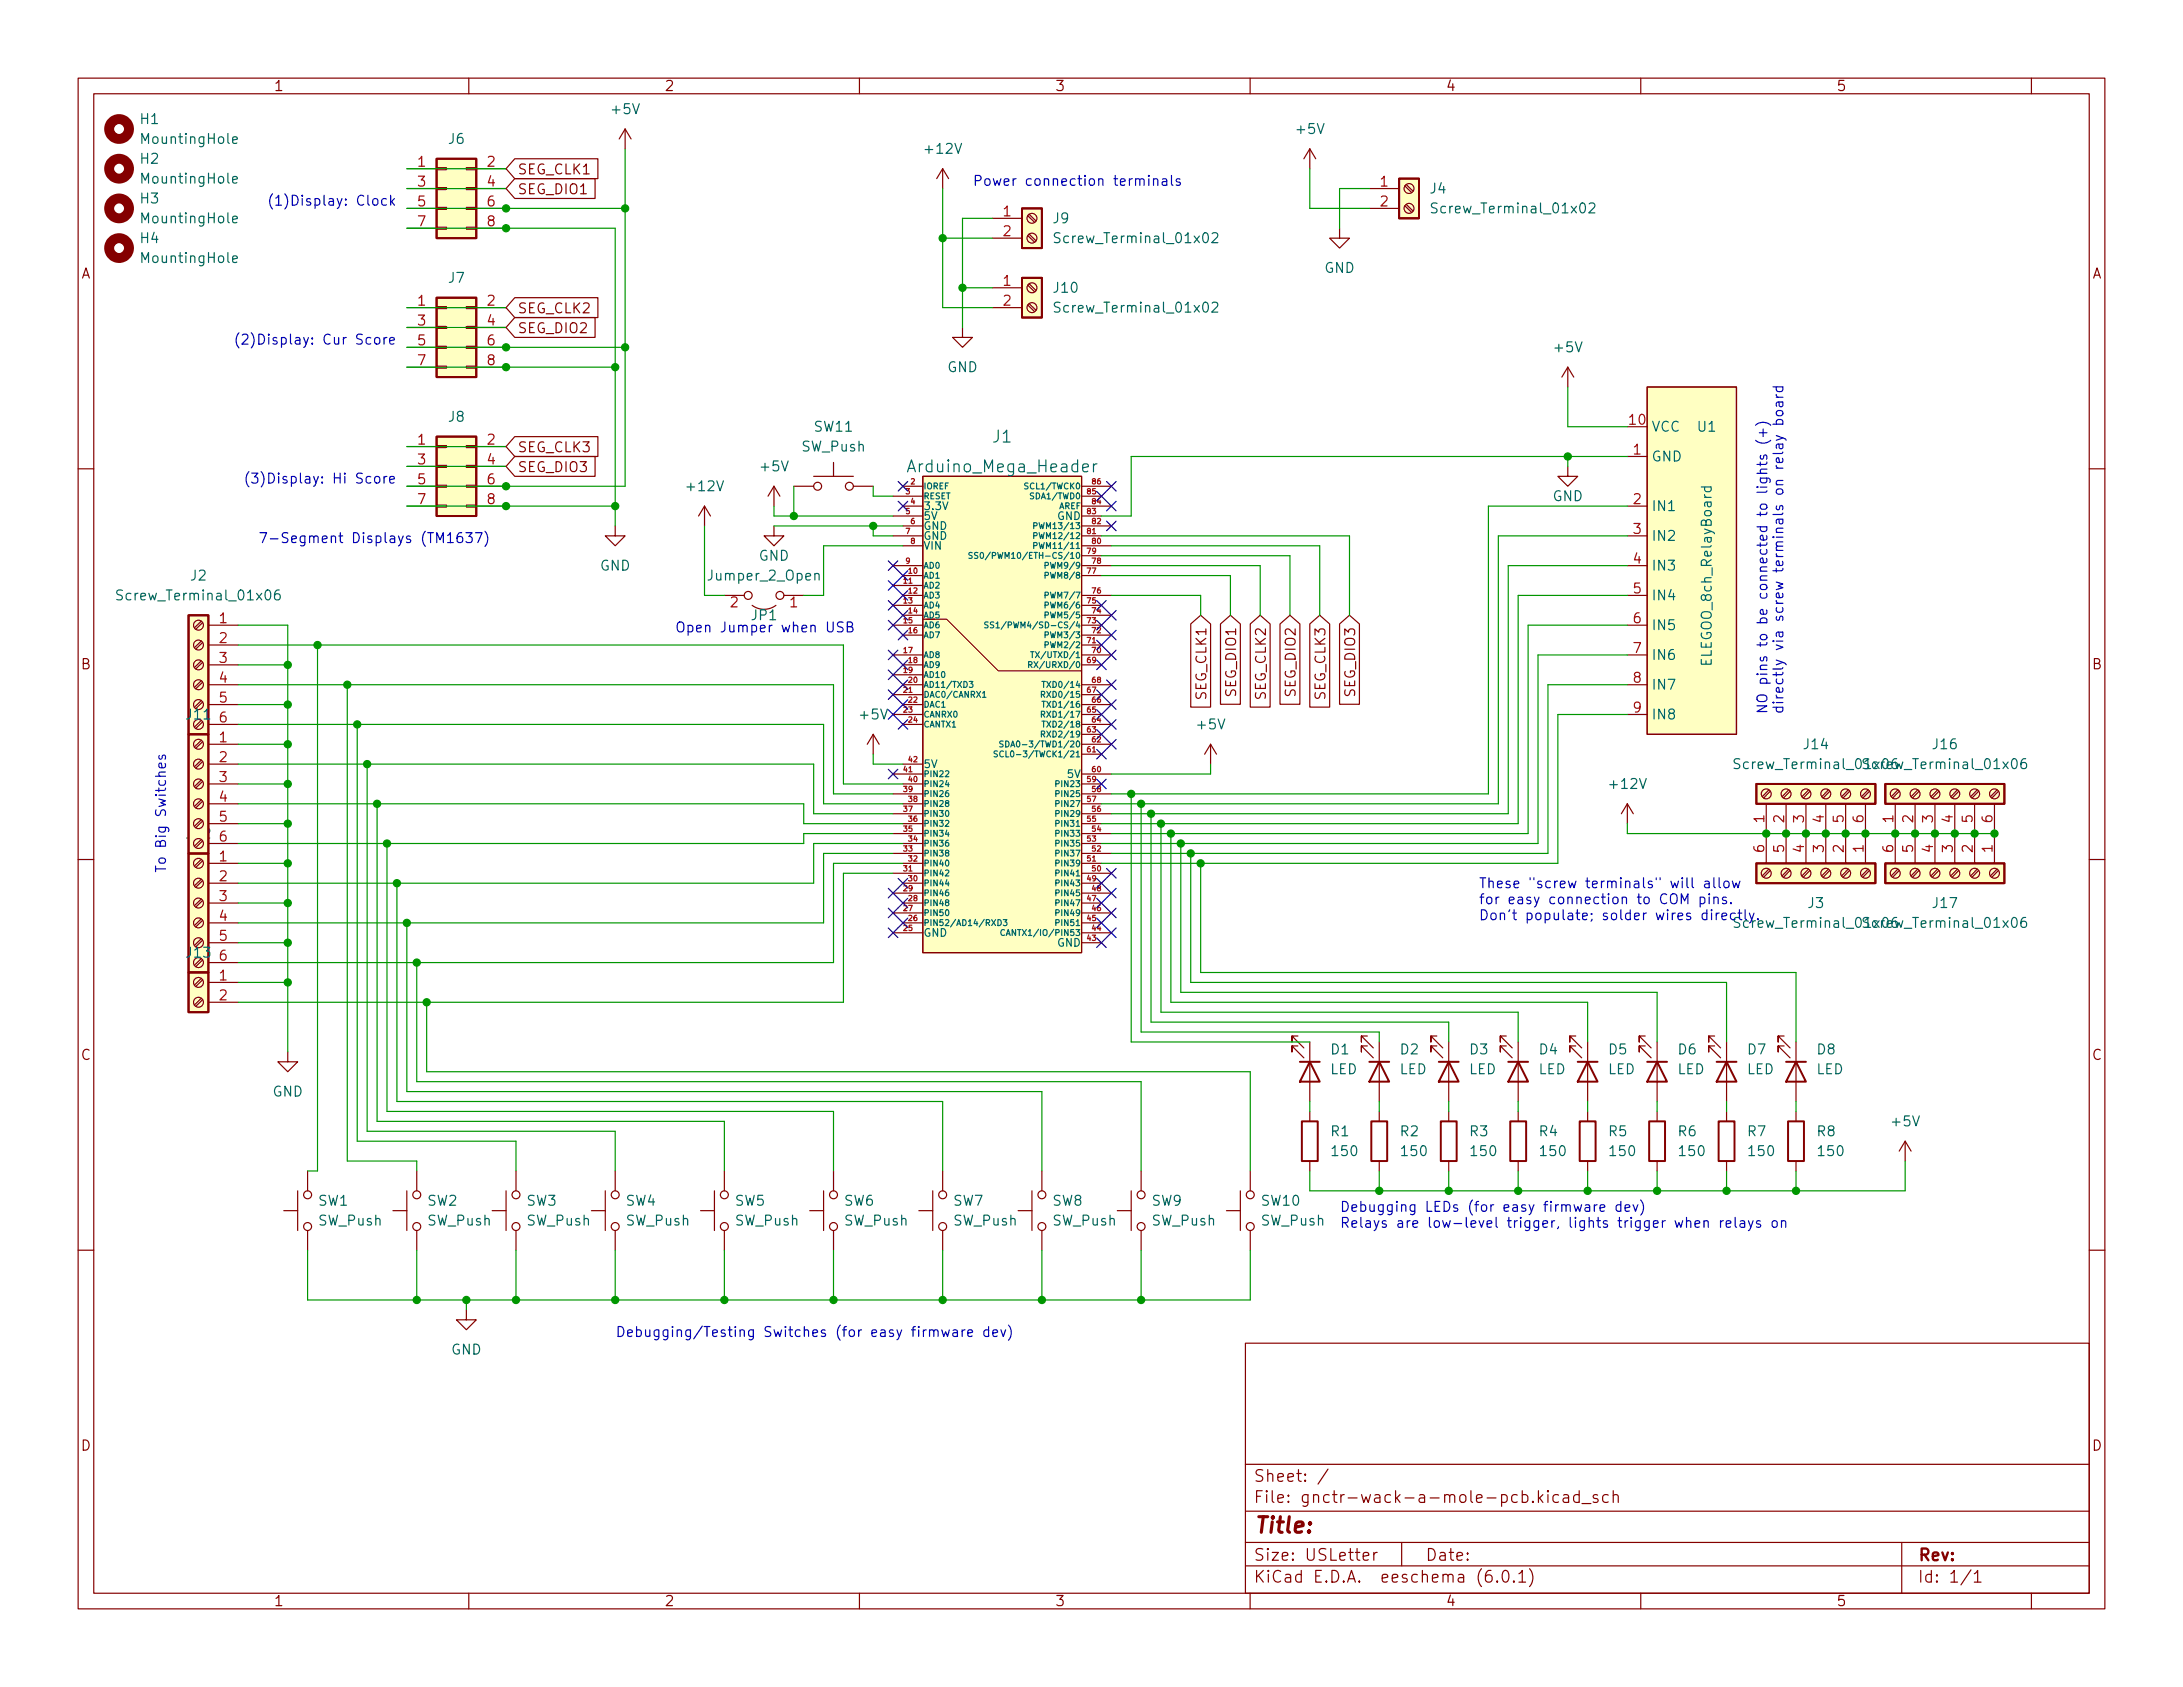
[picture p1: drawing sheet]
<svg xmlns="http://www.w3.org/2000/svg" width="279mm" height="216mm" viewBox="0 0 279 216" stroke-linecap="round" stroke-linejoin="round" font-family="sans-serif">
<defs><g id="words">
<text font-size="2.8" fill="#840000" x="160.4" y="196.2">Title:</text>
<g font-size="2.1" fill="#006464">
<text x="127.1" y="56.6">J1</text>
<text x="116.7" y="60.5">Arduino_Mega_Header</text>
</g>
<g font-size="2.1" fill="#840000">
<text x="160.4" y="189.7">Sheet: /</text>
<text x="160.4" y="192.4">File: gnctr-wack-a-mole-pcb.kicad_sch</text>
<text x="160.4" y="202.5">KiCad E.D.A. eeschema (6.0.1)</text>
<text x="160.4" y="199.7">Size: USLetter</text>
<text x="182.4" y="199.7">Date:</text>
<text x="245.4" y="199.7">Rev:</text>
<text x="245.4" y="202.5">Id: 1/1</text>
</g>
<g font-size="1.8" fill="#840000">
<text x="35" y="11.6">1</text>
<text x="85" y="11.6">2</text>
<text x="135" y="11.6">3</text>
<text x="185" y="11.6">4</text>
<text x="235" y="11.6">5</text>
<text x="66.2" y="22.3">SEG_CLK1</text>
<text x="66.2" y="24.9">SEG_DIO1</text>
<text x="10.3" y="35.6">A</text>
<text x="267.7" y="35.6">A</text>
<text x="66.2" y="40.1">SEG_CLK2</text>
<text x="66.2" y="42.6">SEG_DIO2</text>
<text x="66.2" y="57.9">SEG_CLK3</text>
<text x="66.2" y="60.4">SEG_DIO3</text>
<text x="10.3" y="85.7">B</text>
<text x="154.4" y="89.5" transform="rotate(-90 154.4 89.5)">SEG_CLK1</text>
<text x="158.2" y="89" transform="rotate(-90 158.2 89)">SEG_DIO1</text>
<text x="162" y="89.5" transform="rotate(-90 162 89.5)">SEG_CLK2</text>
<text x="165.8" y="89" transform="rotate(-90 165.8 89)">SEG_DIO2</text>
<text x="169.6" y="89.5" transform="rotate(-90 169.6 89.5)">SEG_CLK3</text>
<text x="173.4" y="89" transform="rotate(-90 173.4 89)">SEG_DIO3</text>
<text x="267.7" y="85.7">B</text>
<text x="10.3" y="135.6">C</text>
<text x="267.7" y="135.6">C</text>
<text x="10.3" y="185.7">D</text>
<text x="267.7" y="185.7">D</text>
<text x="35" y="205.6">1</text>
<text x="85" y="205.6">2</text>
<text x="135" y="205.6">3</text>
<text x="185" y="205.6">4</text>
<text x="235" y="205.6">5</text>
</g>
<g font-size="1.8" fill="#006464">
<text x="18" y="15.9">H1</text>
<text x="78.4" y="14.6">+5V</text>
<text x="166" y="17.1">+5V</text>
<text x="18" y="21">H2</text>
<text x="18.3" y="23.5">MountingHole</text>
<text x="18.3" y="18.4">MountingHole</text>
<text x="57.4" y="18.4">J6</text>
<text x="118.6" y="19.7">+12V</text>
<text x="18" y="26">H3</text>
<text x="18.3" y="28.6">MountingHole</text>
<text x="134.8" y="28.6">J9</text>
<text x="183.1" y="24.8">J4</text>
<text x="183.9" y="27.3">Screw_Terminal_01x02</text>
<text x="18" y="31.1">H4</text>
<text x="18.3" y="33.7">MountingHole</text>
<text x="135.7" y="31.1">Screw_Terminal_01x02</text>
<text x="169.5" y="34.9">GND</text>
<text x="57.4" y="36.2">J7</text>
<text x="134.9" y="37.5">J10</text>
<text x="135.7" y="40">Screw_Terminal_01x02</text>
<text x="121.2" y="47.6">GND</text>
<text x="199.1" y="45.1">+5V</text>
<text x="57.4" y="54">J8</text>
<text x="102.6" y="57.8">SW_Push</text>
<text x="104.3" y="55.2">SW11</text>
<text x="211.3" y="59.1">GND</text>
<text x="211.3" y="55.2">VCC</text>
<text x="217.3" y="55.2">U1</text>
<text x="88.1" y="62.9">+12V</text>
<text x="97.5" y="60.3">+5V</text>
<text x="198.7" y="64.1">GND</text>
<text x="211.3" y="65.4">IN1</text>
<text x="97.1" y="71.8">GND</text>
<text x="211.3" y="69.2">IN2</text>
<text x="15.7" y="76.8">Screw_Terminal_01x06</text>
<text x="24.4" y="74.3">J2</text>
<text x="76.8" y="73">GND</text>
<text x="90.9" y="74.3">Jumper_2_Open</text>
<text x="211.3" y="73">IN3</text>
<text x="211.3" y="76.8">IN4</text>
<text x="96.2" y="79.4">JP1</text>
<text x="211.3" y="80.6">IN5</text>
<text x="211.3" y="84.5">IN6</text>
<text x="211.3" y="88.3">IN7</text>
<text x="219.1" y="84.9" transform="rotate(-90 219.1 84.9)">ELEGOO_8ch_RelayBoard</text>
<text x="23.9" y="92.1">J11</text>
<text x="110.2" y="92.1">+5V</text>
<text x="153.3" y="93.3">+5V</text>
<text x="211.3" y="92.1">IN8</text>
<text x="230.9" y="95.9">J14</text>
<text x="247.4" y="95.9">J16</text>
<text x="206.2" y="101">+12V</text>
<text x="222.7" y="98.4">Screw_Terminal_01x06</text>
<text x="239.2" y="98.4">Screw_Terminal_01x06</text>
<text x="23.9" y="107.3">J12</text>
<text x="231.4" y="116.2">J3</text>
<text x="239.2" y="118.7">Screw_Terminal_01x06</text>
<text x="247.4" y="116.2">J17</text>
<text x="23.9" y="122.6">J13</text>
<text x="170.2" y="137.5">LED</text>
<text x="170.4" y="134.9">D1</text>
<text x="179.1" y="137.5">LED</text>
<text x="179.3" y="134.9">D2</text>
<text x="188" y="137.5">LED</text>
<text x="188.1" y="134.9">D3</text>
<text x="196.9" y="137.5">LED</text>
<text x="197" y="134.9">D4</text>
<text x="205.8" y="137.5">LED</text>
<text x="205.9" y="134.9">D5</text>
<text x="214.7" y="137.5">LED</text>
<text x="214.8" y="134.9">D6</text>
<text x="223.6" y="137.5">LED</text>
<text x="223.7" y="134.9">D7</text>
<text x="232.4" y="137.5">LED</text>
<text x="232.6" y="134.9">D8</text>
<text x="34.9" y="140.3">GND</text>
<text x="170.4" y="145.4">R1</text>
<text x="170.6" y="148">150</text>
<text x="179.3" y="145.4">R2</text>
<text x="179.5" y="148">150</text>
<text x="188.1" y="145.4">R3</text>
<text x="188.4" y="148">150</text>
<text x="197" y="145.4">R4</text>
<text x="197.3" y="148">150</text>
<text x="205.9" y="145.4">R5</text>
<text x="206.2" y="148">150</text>
<text x="214.8" y="145.4">R6</text>
<text x="215" y="148">150</text>
<text x="223.7" y="145.4">R7</text>
<text x="223.9" y="148">150</text>
<text x="232.6" y="145.4">R8</text>
<text x="232.8" y="148">150</text>
<text x="242.2" y="144.1">+5V</text>
<text x="40.7" y="154.3">SW1</text>
<text x="54.7" y="154.3">SW2</text>
<text x="67.4" y="154.3">SW3</text>
<text x="80.1" y="154.3">SW4</text>
<text x="94.1" y="154.3">SW5</text>
<text x="108" y="154.3">SW6</text>
<text x="122" y="154.3">SW7</text>
<text x="134.7" y="154.3">SW8</text>
<text x="147.4" y="154.3">SW9</text>
<text x="161.5" y="154.3">SW10</text>
<text x="40.8" y="156.8">SW_Push</text>
<text x="54.7" y="156.8">SW_Push</text>
<text x="67.4" y="156.8">SW_Push</text>
<text x="80.1" y="156.8">SW_Push</text>
<text x="94.1" y="156.8">SW_Push</text>
<text x="108.1" y="156.8">SW_Push</text>
<text x="122" y="156.8">SW_Push</text>
<text x="134.7" y="156.8">SW_Push</text>
<text x="147.4" y="156.8">SW_Push</text>
<text x="161.4" y="156.8">SW_Push</text>
<text x="57.7" y="173.4">GND</text>
</g>
<g font-size="1.8" fill="#a90000">
<text x="53.5" y="21.3">1</text>
<text x="53.5" y="23.9">3</text>
<text x="62.4" y="21.3">2</text>
<text x="62.4" y="23.9">4</text>
<text x="176.7" y="23.9">1</text>
<text x="53.5" y="26.4">5</text>
<text x="53.5" y="29">7</text>
<text x="62.4" y="26.4">6</text>
<text x="62.4" y="29">8</text>
<text x="128.4" y="27.7">1</text>
<text x="176.7" y="26.4">2</text>
<text x="128.4" y="30.2">2</text>
<text x="53.5" y="39.1">1</text>
<text x="53.5" y="41.7">3</text>
<text x="62.4" y="39.1">2</text>
<text x="62.4" y="41.7">4</text>
<text x="128.4" y="36.6">1</text>
<text x="128.4" y="39.1">2</text>
<text x="53.5" y="44.2">5</text>
<text x="53.5" y="46.7">7</text>
<text x="62.4" y="44.2">6</text>
<text x="62.4" y="46.7">8</text>
<text x="53.5" y="56.9">1</text>
<text x="53.5" y="59.4">3</text>
<text x="62.4" y="56.9">2</text>
<text x="62.4" y="59.4">4</text>
<text x="208.6" y="54.4">10</text>
<text x="209.1" y="58.2">1</text>
<text x="53.5" y="62">5</text>
<text x="53.5" y="64.5">7</text>
<text x="62.4" y="62">6</text>
<text x="62.4" y="64.5">8</text>
<text x="209.1" y="64.5">2</text>
<text x="209.1" y="68.3">3</text>
<text x="93.5" y="77.7">2</text>
<text x="101.1" y="77.7">1</text>
<text x="209.1" y="72.1">4</text>
<text x="209.1" y="75.9">5</text>
<text x="28.1" y="79.8">1</text>
<text x="28.1" y="82.3">2</text>
<text x="209.1" y="79.8">6</text>
<text x="209.1" y="83.6">7</text>
<text x="28.1" y="84.8">3</text>
<text x="28.1" y="87.4">4</text>
<text x="28.1" y="89.9">5</text>
<text x="209.1" y="87.4">8</text>
<text x="28.1" y="92.5">6</text>
<text x="28.1" y="95">1</text>
<text x="209.1" y="91.2">9</text>
<text x="28.1" y="97.5">2</text>
<text x="28.1" y="100.1">3</text>
<text x="28.1" y="102.6">4</text>
<text x="28.1" y="105.2">5</text>
<text x="28.1" y="107.7">6</text>
<text x="225.8" y="105.3" transform="rotate(-90 225.8 105.3)">1</text>
<text x="228.3" y="105.3" transform="rotate(-90 228.3 105.3)">2</text>
<text x="230.9" y="105.3" transform="rotate(-90 230.9 105.3)">3</text>
<text x="233.4" y="105.3" transform="rotate(-90 233.4 105.3)">4</text>
<text x="236" y="105.3" transform="rotate(-90 236 105.3)">5</text>
<text x="238.5" y="105.3" transform="rotate(-90 238.5 105.3)">6</text>
<text x="242.3" y="105.3" transform="rotate(-90 242.3 105.3)">1</text>
<text x="244.9" y="105.3" transform="rotate(-90 244.9 105.3)">2</text>
<text x="247.4" y="105.3" transform="rotate(-90 247.4 105.3)">3</text>
<text x="249.9" y="105.3" transform="rotate(-90 249.9 105.3)">4</text>
<text x="252.5" y="105.3" transform="rotate(-90 252.5 105.3)">5</text>
<text x="255" y="105.3" transform="rotate(-90 255 105.3)">6</text>
<text x="28.1" y="110.2">1</text>
<text x="28.1" y="112.8">2</text>
<text x="225.8" y="109.1" transform="rotate(-90 225.8 109.1)">6</text>
<text x="228.3" y="109.1" transform="rotate(-90 228.3 109.1)">5</text>
<text x="230.9" y="109.1" transform="rotate(-90 230.9 109.1)">4</text>
<text x="233.4" y="109.1" transform="rotate(-90 233.4 109.1)">3</text>
<text x="236" y="109.1" transform="rotate(-90 236 109.1)">2</text>
<text x="238.5" y="109.1" transform="rotate(-90 238.5 109.1)">1</text>
<text x="242.3" y="109.1" transform="rotate(-90 242.3 109.1)">6</text>
<text x="244.9" y="109.1" transform="rotate(-90 244.9 109.1)">5</text>
<text x="247.4" y="109.1" transform="rotate(-90 247.4 109.1)">4</text>
<text x="249.9" y="109.1" transform="rotate(-90 249.9 109.1)">3</text>
<text x="252.5" y="109.1" transform="rotate(-90 252.5 109.1)">2</text>
<text x="255" y="109.1" transform="rotate(-90 255 109.1)">1</text>
<text x="28.1" y="115.3">3</text>
<text x="28.1" y="117.9">4</text>
<text x="28.1" y="120.4">5</text>
<text x="28.1" y="122.9">6</text>
<text x="28.1" y="125.5">1</text>
<text x="28.1" y="128">2</text>
</g>
<g font-size="1.8" fill="#0000c2">
<text x="124.5" y="23.8">Power connection terminals</text>
<text x="36.4" y="26.3">(1)Display: Clock</text>
<text x="32.8" y="44.1">(2)Display: Cur Score</text>
<text x="34.1" y="61.9">(3)Display: Hi Score</text>
<text x="33" y="69.5">7-Segment Displays (TM1637)</text>
<text x="86.4" y="80.9">Open Jumper when USB</text>
<text x="226.2" y="91.4" transform="rotate(-90 226.2 91.4)">NO pins to be connected to lights (+)</text>
<text x="228.3" y="91.4" transform="rotate(-90 228.3 91.4)">directly via screw terminals on relay board</text>
<text x="21.2" y="111.8" transform="rotate(-90 21.2 111.8)">To Big Switches</text>
<text x="189.2" y="113.7">These &quot;screw terminals&quot; will allow</text>
<text x="189.2" y="115.7">for easy connection to COM pins.</text>
<text x="189.2" y="117.8">Don't populate; solder wires directly.</text>
<text x="222.7" y="118.7">Screw_Terminal_01x06</text>
<text x="171.4" y="155.1">Debugging LEDs (for easy firmware dev)</text>
<text x="171.4" y="157.1">Relays are low-level trigger, lights trigger when relays on</text>
<text x="78.7" y="171.1">Debugging/Testing Switches (for easy firmware dev)</text>
</g>
<g font-size="1.4" fill="#006464">
<text x="118.1" y="65.3">3.3V</text>
<text x="118.1" y="66.5">5V</text>
<text x="118.1" y="67.8">GND</text>
<text x="118.1" y="69.1">GND</text>
<text x="118.1" y="70.3">VIN</text>
<text x="135.3" y="66.5">GND</text>
<text x="118.1" y="98.3">5V</text>
<text x="136.7" y="99.6">5V</text>
<text x="118.1" y="119.9">GND</text>
<text x="135.3" y="121.1">GND</text>
</g>
<g font-size="1.1" fill="#006464">
<text x="118.1" y="62.6">IOREF</text>
<text x="118.1" y="63.9">RESET</text>
<text x="131.6" y="62.6">SCL1/TWCK0</text>
<text x="132.3" y="63.9">SDA1/TWD0</text>
<text x="135.5" y="65.2">AREF</text>
<text x="126.6" y="71.5">SS0/PWM10/ETH-CS/10</text>
<text x="133.2" y="70.2">PWM11/11</text>
<text x="133.2" y="69">PWM12/12</text>
<text x="133.2" y="67.7">PWM13/13</text>
<text x="118.1" y="74">AD1</text>
<text x="118.1" y="75.3">AD2</text>
<text x="118.1" y="76.6">AD3</text>
<text x="118.1" y="77.9">AD4</text>
<text x="118.1" y="72.8">AD0</text>
<text x="134.3" y="77.9">PWM6/6</text>
<text x="134.3" y="76.6">PWM7/7</text>
<text x="134.3" y="74">PWM8/8</text>
<text x="134.3" y="72.8">PWM9/9</text>
<text x="118.1" y="79.1">AD5</text>
<text x="118.1" y="80.4">AD6</text>
<text x="118.1" y="81.7">AD7</text>
<text x="128.4" y="80.4">SS1/PWM4/SD-CS/4</text>
<text x="134.3" y="82.9">PWM2/2</text>
<text x="134.3" y="81.7">PWM3/3</text>
<text x="134.3" y="79.1">PWM5/5</text>
<text x="118.1" y="84.2">AD8</text>
<text x="118.1" y="85.5">AD9</text>
<text x="118.1" y="86.7">AD10</text>
<text x="118.1" y="88">AD11/TXD3</text>
<text x="118.1" y="89.3">DAC0/CANRX1</text>
<text x="132.7" y="85.5">RX/URXD/0</text>
<text x="133" y="84.2">TX/UTXD/1</text>
<text x="134.1" y="89.3">RXD0/15</text>
<text x="134.2" y="88">TXD0/14</text>
<text x="118.1" y="90.6">DAC1</text>
<text x="118.1" y="91.8">CANRX0</text>
<text x="118.1" y="93.1">CANTX1</text>
<text x="129.9" y="95.6">SDA0-3/TWD1/20</text>
<text x="134.1" y="94.4">RXD2/19</text>
<text x="134.1" y="91.8">RXD1/17</text>
<text x="134.2" y="93.1">TXD2/18</text>
<text x="134.2" y="90.6">TXD1/16</text>
<text x="118.1" y="102">PIN26</text>
<text x="118.1" y="100.7">PIN24</text>
<text x="118.1" y="99.4">PIN22</text>
<text x="129.2" y="96.9">SCL0-3/TWCK1/21</text>
<text x="135.5" y="102">PIN25</text>
<text x="135.5" y="100.7">PIN23</text>
<text x="118.1" y="107.1">PIN34</text>
<text x="118.1" y="105.8">PIN32</text>
<text x="118.1" y="104.5">PIN30</text>
<text x="118.1" y="103.3">PIN28</text>
<text x="135.5" y="107.1">PIN33</text>
<text x="135.5" y="105.8">PIN31</text>
<text x="135.5" y="104.5">PIN29</text>
<text x="135.5" y="103.3">PIN27</text>
<text x="118.1" y="113.4">PIN44</text>
<text x="118.1" y="112.1">PIN42</text>
<text x="118.1" y="110.9">PIN40</text>
<text x="118.1" y="109.6">PIN38</text>
<text x="118.1" y="108.3">PIN36</text>
<text x="135.5" y="113.4">PIN43</text>
<text x="135.5" y="112.1">PIN41</text>
<text x="135.5" y="110.9">PIN39</text>
<text x="135.5" y="109.6">PIN37</text>
<text x="135.5" y="108.3">PIN35</text>
<text x="118.1" y="118.5">PIN52/AD14/RXD3</text>
<text x="118.1" y="117.2">PIN50</text>
<text x="118.1" y="116">PIN48</text>
<text x="118.1" y="114.7">PIN46</text>
<text x="129.5" y="119.8">CANTX1/IO/PIN53</text>
<text x="135.5" y="118.5">PIN51</text>
<text x="135.5" y="117.2">PIN49</text>
<text x="135.5" y="116">PIN47</text>
<text x="135.5" y="114.7">PIN45</text>
</g>
<g font-size="1" fill="#a90000">
<text x="115.9" y="63.2">3</text>
<text x="115.9" y="65.8">5</text>
<text x="116.6" y="62">2</text>
<text x="116.6" y="64.5">4</text>
<text x="139.2" y="65.8">83</text>
<text x="139.2" y="63.2">85</text>
<text x="139.8" y="64.5">84</text>
<text x="139.8" y="62">86</text>
<text x="115.9" y="68.3">7</text>
<text x="116.6" y="67.1">6</text>
<text x="116.6" y="69.6">8</text>
<text x="139.2" y="70.9">79</text>
<text x="139.2" y="68.3">81</text>
<text x="139.8" y="69.6">80</text>
<text x="139.8" y="67.1">82</text>
<text x="115.7" y="74.7">11</text>
<text x="115.7" y="77.2">13</text>
<text x="115.9" y="72.1">9</text>
<text x="116.3" y="73.4">10</text>
<text x="116.3" y="75.9">12</text>
<text x="139.2" y="77.2">75</text>
<text x="139.2" y="73.4">77</text>
<text x="139.8" y="75.9">76</text>
<text x="139.8" y="72.1">78</text>
<text x="115.7" y="79.8">15</text>
<text x="115.7" y="83.6">17</text>
<text x="116.3" y="78.5">14</text>
<text x="116.3" y="81">16</text>
<text x="139.2" y="82.3">71</text>
<text x="139.2" y="79.8">73</text>
<text x="139.8" y="83.6">70</text>
<text x="139.8" y="81">72</text>
<text x="139.8" y="78.5">74</text>
<text x="115.7" y="86.1">19</text>
<text x="115.7" y="88.6">21</text>
<text x="116.3" y="84.8">18</text>
<text x="116.3" y="87.4">20</text>
<text x="116.3" y="89.9">22</text>
<text x="139.2" y="88.6">67</text>
<text x="139.2" y="84.8">69</text>
<text x="139.8" y="89.9">66</text>
<text x="139.8" y="87.4">68</text>
<text x="115.7" y="91.2">23</text>
<text x="116.3" y="92.5">24</text>
<text x="139.2" y="93.7">63</text>
<text x="139.2" y="91.2">65</text>
<text x="139.8" y="95">62</text>
<text x="139.8" y="92.5">64</text>
<text x="115.7" y="101.3">39</text>
<text x="115.7" y="98.8">41</text>
<text x="116.3" y="100.1">40</text>
<text x="116.3" y="97.5">42</text>
<text x="139.2" y="100.1">59</text>
<text x="139.2" y="96.3">61</text>
<text x="139.8" y="101.3">58</text>
<text x="139.8" y="98.8">60</text>
<text x="115.7" y="106.4">35</text>
<text x="115.7" y="103.9">37</text>
<text x="116.3" y="107.7">34</text>
<text x="116.3" y="105.2">36</text>
<text x="116.3" y="102.6">38</text>
<text x="139.2" y="107.7">53</text>
<text x="139.2" y="105.2">55</text>
<text x="139.2" y="102.6">57</text>
<text x="139.8" y="106.4">54</text>
<text x="139.8" y="103.9">56</text>
<text x="115.7" y="111.5">31</text>
<text x="115.7" y="109">33</text>
<text x="116.3" y="112.8">30</text>
<text x="116.3" y="110.2">32</text>
<text x="139.2" y="112.8">49</text>
<text x="139.2" y="110.2">51</text>
<text x="139.8" y="111.5">50</text>
<text x="139.8" y="109">52</text>
<text x="115.7" y="119.1">25</text>
<text x="115.7" y="116.6">27</text>
<text x="115.7" y="114">29</text>
<text x="116.3" y="117.9">26</text>
<text x="116.3" y="115.3">28</text>
<text x="139.2" y="117.9">45</text>
<text x="139.2" y="115.3">47</text>
<text x="139.8" y="119.1">44</text>
<text x="139.8" y="116.6">46</text>
<text x="139.8" y="114">48</text>
<text x="139.2" y="120.4">43</text>
</g>
</g></defs>
<g fill="none" stroke="#840000" stroke-width=".15">
<path d="M10 10h259.4v195.9h-259.4zM12 12h255.4v191.9h-255.4zM60 10v2M80 16.5l-.8 1.3M80 16.5v2.6M80 16.5l.8 1.3M110 10v2M160 10v2M167.6 19.1l-.7 1.2M167.6 19.1v2.5M167.6 19.1l.8 1.2M210 10v2"/>
<path d="M260 10v2M52.1 39.4h3.8M52.1 24.1h3.8M52.1 26.7h3.8M52.1 21.6h3.8M52.1 29.2h3.8M55.9 39.2h1.2v.3h-1.2zM55.9 29.1h1.2v.2h-1.2zM55.9 26.5h1.2v.3h-1.2zM55.9 24h1.2v.3h-1.2zM55.9 21.5h1.2v.2h-1.2zM59.7 39.2h1.3v.3h-1.3z"/>
<path d="M59.7 29.1h1.3v.2h-1.3zM59.7 26.5h1.3v.3h-1.3zM59.7 24h1.3v.3h-1.3zM59.7 21.5h1.3v.2h-1.3zM61 39.4h3.8M61 24.1h3.8M61 26.7h3.8M61 21.6h3.8M61 29.2h3.8M65.9 38.1h10.6v2.5h-10.6l-1.1-1.2zM65.9 22.9h10.3v2.5h-10.3l-1.1-1.3zM65.9 20.3h10.6v2.6h-10.6l-1.1-1.3z"/>
<path d="M120.6 21.6l-.7 1.3M120.6 21.6v2.5M120.6 21.6l.8 1.3M127 27.9h3.8M127 30.5h3.8M127 36.8h3.8M127 39.4h3.8M131.5 30.1l.9 .9M131.5 27.6l.9 .8M131.5 39l.9 .9M131.5 36.5l.9 .8M131.7 30l.9 .8"/>
<path d="M131.7 27.4l.9 .9M131.7 38.9l.9 .8M131.7 36.3l.9 .9M171.4 29.2v1.3h1.3l-1.3 1.3-1.2-1.3h1.2M175.3 24.1h3.8M175.3 26.7h3.8M179.8 26.3l.9 .9M179.8 23.8l.9 .8M180 26.2l.8 .8M180 23.6l.8 .9M10 60h2M52.1 41.9h3.8"/>
<path d="M52.1 44.5h3.8M52.1 47h3.8M52.1 57.2h3.8M52.1 59.7h3.8M55.9 46.9h1.2v.2h-1.2zM55.9 44.3h1.2v.3h-1.2zM55.9 41.8h1.2v.2h-1.2zM55.9 59.6h1.2v.2h-1.2zM55.9 57h1.2v.3h-1.2zM59.7 46.9h1.3v.2h-1.3zM59.7 44.3h1.3v.3h-1.3zM59.7 41.8h1.3v.2h-1.3z"/>
<path d="M59.7 59.6h1.3v.2h-1.3zM59.7 57h1.3v.3h-1.3zM61 41.9h3.8M61 44.5h3.8M61 47h3.8M61 57.2h3.8M61 59.7h3.8M65.9 55.9h10.6v2.5h-10.6l-1.1-1.2zM65.9 58.4h10.3v2.6h-10.3l-1.1-1.3zM65.9 40.6h10.3v2.6h-10.3l-1.1-1.3zM106.7 59.2v1.8M123.2 41.9v1.3h1.3l-1.3 1.3-1.3-1.3h1.3"/>
<path d="M200.7 59.7v1.3h1.2l-1.2 1.2-1.3-1.2h1.3M200.7 47l-.8 1.3M200.7 47v2.5M200.7 47l.7 1.3M208.3 58.4h2.5M210.8 49.5h11.4v44.5h-11.4zM267.4 60h2M25.8 79.5l-.9 .8M25.9 79.7l-.8 .8M52.1 64.8h3.8M52.1 62.2h3.8M55.9 64.6h1.2v.3h-1.2z"/>
<path d="M55.9 62.1h1.2v.3h-1.2zM59.7 64.6h1.3v.3h-1.3zM59.7 62.1h1.3v.3h-1.3zM61 64.8h3.8M61 62.2h3.8M78.7 67.3v1.3h1.3l-1.3 1.3-1.2-1.3h1.2M90.2 64.8l-.8 1.2M90.2 64.8v2.5M90.2 64.8l.7 1.2M92.7 76.2h2.5M96.3 77.5a2.54 2.54 0 0 0 3 0M99.1 67.3v1.3h1.2l-1.2 1.3-1.3-1.3h1.3"/>
<path d="M99.1 62.2l-.8 1.3M99.1 62.2v2.6M99.1 62.2l.7 1.3M100.3 76.2h2.6M101.6 62.2h2.5M104.1 61h5.1M109.2 62.2h2.6M114.3 68.6h3.8M114.3 72.4h3.8M114.3 74.9h3.8M114.3 77.5h3.8M114.3 63.5h3.8"/>
<path d="M114.3 66h3.8M115.6 76.2h2.5M115.6 64.8h2.5M115.6 62.2h2.5M115.6 73.7h2.5M115.6 78.7h2.5M115.6 67.3h2.5M115.6 69.9h2.5M118.1 61h20.3v60.9h-20.3zM118.1 79.2h3.1l6.6 6.7h10.6M138.4 76.2h3.8M138.4 64.8h3.8"/>
<path d="M138.4 68.6h2.6M138.4 72.4h3.8M138.4 62.2h3.8M138.4 73.7h2.6M138.4 77.5h2.6M138.4 78.7h3.8M138.4 63.5h2.6M138.4 66h2.6M138.4 67.3h3.8M138.4 71.1h2.6M138.4 69.9h3.8M152.4 79.9l1.3-1.2 1.2 1.2v10.6h-2.5z"/>
<path d="M156.2 79.9l1.3-1.2 1.3 1.2v10.2h-2.6zM160 79.9l1.3-1.2 1.3 1.2v10.6h-2.6zM163.8 79.9l1.3-1.2 1.3 1.2v10.2h-2.6zM167.6 79.9l1.3-1.2 1.3 1.2v10.6h-2.6zM171.4 79.9l1.3-1.2 1.3 1.2v10.2h-2.6zM208.3 76.2h2.5M208.3 64.8h2.5M208.3 68.6h2.5M208.3 72.4h2.5M25.8 92.2l-.9 .8M25.8 89.7l-.9 .8M25.8 87.1l-.9 .9"/>
<path d="M25.8 84.6l-.9 .8M25.8 82l-.9 .9M25.8 99.8l-.9 .9M25.8 97.3l-.9 .8M25.8 94.7l-.9 .9M25.9 92.4l-.8 .8M25.9 89.8l-.8 .9M25.9 87.3l-.8 .8M25.9 84.8l-.8 .8M25.9 82.2l-.8 .9M25.9 100l-.8 .8M25.9 97.5l-.8 .8"/>
<path d="M25.9 94.9l-.8 .9M26.7 80h3.8M26.7 87.6h3.8M26.7 85.1h3.8M26.7 90.2h3.8M26.7 92.7h3.8M26.7 97.8h3.8M26.7 95.3h3.8M26.7 82.6h3.8M111.8 94l-.8 1.3M111.8 94v2.5M111.8 94l.7 1.3"/>
<path d="M114.3 80h3.8M114.3 83.8h3.8M114.3 91.4h3.8M114.3 86.4h3.8M114.3 88.9h3.8M114.3 99.1h3.8M115.6 87.6h2.5M115.6 81.3h2.5M115.6 85.1h2.5M115.6 90.2h2.5M115.6 92.7h2.5M115.6 97.8h2.5"/>
<path d="M138.4 80h2.6M138.4 83.8h3.8M138.4 87.6h3.8M138.4 91.4h2.6M138.4 81.3h3.8M138.4 85.1h2.6M138.4 88.9h2.6M138.4 90.2h3.8M138.4 92.7h3.8M138.4 99.1h3.8M138.4 96.5h2.6M138.4 95.3h3.8"/>
<path d="M138.4 94h2.6M138.4 82.6h2.6M154.9 95.3l-.7 1.2M154.9 95.3v2.5M154.9 95.3l.8 1.2M208.3 80h2.5M208.3 83.8h2.5M208.3 87.6h2.5M208.3 91.4h2.5M10 110h2M25.8 117.6l-.9 .8M25.8 115.1l-.9 .8"/>
<path d="M25.8 112.5l-.9 .9M25.8 110l-.9 .8M25.8 107.4l-.9 .9M25.8 104.9l-.9 .8M25.8 102.4l-.9 .8M25.9 117.8l-.8 .8M25.9 115.2l-.8 .9M25.9 112.7l-.8 .8M25.9 110.2l-.8 .8M25.9 107.6l-.8 .9M25.9 105.1l-.8 .8M25.9 102.5l-.8 .9"/>
<path d="M26.7 118.1h3.8M26.7 115.6h3.8M26.7 113h3.8M26.7 110.5h3.8M26.7 108h3.8M26.7 105.4h3.8M26.7 102.9h3.8M26.7 100.3h3.8M114.3 119.4h3.8M114.3 116.8h3.8M114.3 114.3h3.8M114.3 111.8h3.8"/>
<path d="M114.3 109.2h3.8M114.3 106.7h3.8M114.3 104.1h3.8M114.3 101.6h3.8M115.6 118.1h2.5M115.6 115.6h2.5M115.6 113h2.5M115.6 110.5h2.5M115.6 108h2.5M115.6 105.4h2.5M115.6 102.9h2.5M115.6 100.3h2.5"/>
<path d="M138.4 119.4h3.8M138.4 118.1h2.6M138.4 116.8h3.8M138.4 115.6h2.6M138.4 114.3h3.8M138.4 113h2.6M138.4 111.8h3.8M138.4 110.5h2.6M138.4 109.2h3.8M138.4 108h2.6M138.4 106.7h3.8M138.4 105.4h2.6"/>
<path d="M138.4 104.1h3.8M138.4 102.9h2.6M138.4 101.6h3.8M138.4 100.3h2.6M208.3 102.9l-.8 1.2M208.3 102.9v2.5M208.3 102.9l.7 1.2M226.1 102.9v7.6M226.4 111.2l-.8 .9M226.4 101.1l-.8 .9M226.6 111.4l-.9 .9M226.6 101.3l-.9 .8"/>
<path d="M228.6 102.9v7.6M228.9 111.2l-.8 .9M228.9 101.1l-.8 .9M229.1 111.4l-.8 .9M229.1 101.3l-.8 .8M231.1 102.9v7.6M231.5 111.2l-.9 .9M231.5 101.1l-.9 .9M231.6 111.4l-.8 .9M231.6 101.3l-.8 .8M233.7 102.9v7.6M234 111.2l-.8 .9"/>
<path d="M234 101.1l-.8 .9M234.2 111.4l-.9 .9M234.2 101.3l-.9 .8M236.2 102.9v7.6M236.6 111.2l-.9 .9M236.6 101.1l-.9 .9M236.7 111.4l-.8 .9M236.7 101.3l-.8 .8M238.8 102.9v7.6M239.1 111.2l-.8 .9M239.1 101.1l-.8 .9M239.3 111.4l-.9 .9"/>
<path d="M239.3 101.3l-.9 .8M242.6 102.9v7.6M242.9 101.1l-.8 .9M242.9 111.2l-.8 .9M243.1 101.3l-.9 .8M243.1 111.4l-.9 .9M245.1 102.9v7.6M245.4 101.1l-.8 .9M245.4 111.2l-.8 .9M245.6 101.3l-.8 .8M245.6 111.4l-.8 .9M247.6 102.9v7.6"/>
<path d="M248 101.1l-.9 .9M248 111.2l-.9 .9M248.2 101.3l-.9 .8M248.2 111.4l-.9 .9M250.2 102.9v7.6M250.5 101.1l-.8 .9M250.5 111.2l-.8 .9M250.7 101.3l-.8 .8M250.7 111.4l-.8 .9M252.7 102.9v7.6M253.1 101.1l-.9 .9M253.1 111.2l-.9 .9"/>
<path d="M253.2 101.3l-.8 .8M253.2 111.4l-.8 .9M255.3 102.9v7.6M255.6 101.1l-.8 .9M255.6 111.2l-.8 .9M255.8 101.3l-.9 .8M255.8 111.4l-.9 .9M267.4 110h2M25.8 122.7l-.9 .8M25.8 120.1l-.9 .9M25.8 127.8l-.9 .8M25.8 125.2l-.9 .9"/>
<path d="M25.9 122.9l-.8 .8M25.9 120.3l-.8 .9M25.9 127.9l-.8 .9M25.9 125.4l-.8 .8M26.7 120.7h3.8M26.7 123.2h3.8M26.7 125.7h3.8M26.7 128.3h3.8M36.8 134.6v1.3h1.3l-1.3 1.3-1.2-1.3h1.2M138.4 120.7h2.6M166.1 132.6h-.7v.8v-.8l1.5 1.5M166.1 133.9h-.7v.7v-.7l1.5 1.5"/>
<path d="M167.6 133.4v7.6M175 132.6h-.8v.8v-.8l1.6 1.5M175 133.9h-.8v.7v-.7l1.6 1.5M176.5 133.4v7.6M183.9 132.6h-.8v.8v-.8l1.6 1.5M183.9 133.9h-.8v.7v-.7l1.6 1.5M185.4 133.4v7.6M192.8 132.6h-.8v.8v-.8l1.5 1.5M192.8 133.9h-.8v.7v-.7l1.5 1.5M194.3 133.4v7.6M201.7 132.6h-.8v.8v-.8l1.5 1.5M201.7 133.9h-.8v.7v-.7l1.5 1.5"/>
<path d="M203.2 133.4v7.6M210.6 132.6h-.8v.8v-.8l1.5 1.5M210.6 133.9h-.8v.7v-.7l1.5 1.5M212.1 133.4v7.6M219.5 132.6h-.8v.8v-.8l1.5 1.5M219.5 133.9h-.8v.7v-.7l1.5 1.5M221 133.4v7.6M228.3 132.6h-.7v.8v-.8l1.5 1.5M228.3 133.9h-.7v.7v-.7l1.5 1.5M229.9 133.4v7.6M10 160h2M36.3 154.9h1.8"/>
<path d="M38.1 152.4v5.1M39.4 149.9v2.5M39.4 157.5v2.5M50.3 154.9h1.8M52.1 152.4v5.1M53.3 149.9v2.5M53.3 157.5v2.5M63 154.9h1.8M64.8 152.4v5.1M66 149.9v2.5M66 157.5v2.5M75.7 154.9h1.8"/>
<path d="M77.5 152.4v5.1M78.7 149.9v2.5M78.7 157.5v2.5M89.7 154.9h1.7M91.4 152.4v5.1M92.7 149.9v2.5M92.7 157.5v2.5M103.6 154.9h1.8M105.4 152.4v5.1M106.7 149.9v2.5M106.7 157.5v2.5M117.6 154.9h1.8"/>
<path d="M119.4 152.4v5.1M120.6 149.9v2.5M120.6 157.5v2.5M130.3 154.9h1.8M132.1 152.4v5.1M133.3 149.9v2.5M133.3 157.5v2.5M143 154.9h1.8M144.8 152.4v5.1M146 149.9v2.5M146 157.5v2.5M157 154.9h1.7"/>
<path d="M158.7 152.4v5.1M160 149.9v2.5M160 157.5v2.5M167.6 142.2v1.3M167.6 148.6v1.3M176.5 142.2v1.3M176.5 148.6v1.3M185.4 142.2v1.3M185.4 148.6v1.3M194.3 142.2v1.3M194.3 148.6v1.3M203.2 142.2v1.3"/>
<path d="M203.2 148.6v1.3M212.1 142.2v1.3M212.1 148.6v1.3M221 142.2v1.3M221 148.6v1.3M229.9 142.2v1.3M229.9 148.6v1.3M243.8 146.1l-.7 1.2M243.8 146.1v2.5M243.8 146.1l.8 1.2M267.4 160h2M59.7 167.6v1.3h1.3l-1.3 1.3-1.3-1.3h1.3"/>
<path d="M159.4 171.9h108v32h-108zM159.4 197.4h108M159.4 193.4h108M159.4 187.4h108M170 188l-1.3 1.9M174.5 199.2l.7-.2-.1-.3h-.4l-.2 .2v.7l.2 .1 .4-.1M175.8 198.7v1M176.3 198.7a.38 .38 0 0 0-.5 .3M179.4 197.4v3M196.9 190.8v1.5M197 191.7l.5 .6M197.5 191.3l-.6 .6"/>
<path d="M198.1 190.8l-.1 .1h.1h.1l-.1-.1v.1M198.1 191.3v1M199.5 191.4l-.5-.1-.2 .3v.4l.1 .2 .1 .1 .5-.1M200.1 191.4l.2-.1 .4 .1 .1 .9M200.8 191.6l-.5 .1a.29 .29 0 0 0-.3 .3 .29 .29 0 0 0 .3 .3l.5-.1M202.1 191.4l-.4-.1-.3 .3v.4l.1 .2 .2 .1 .4-.1M202.1 190.8v1.5M202.5 192.4h1.1M204.5 191.4l-.4-.1-.2 .2 .1 .2 .5 .2v.1v.2l-.2 .1-.4-.1M205.8 191.4l-.4-.1-.3 .3v.4l.2 .2 .1 .1 .4-.1M206.5 191.4a.37 .37 0 0 1 .6 .1v.8M206.5 190.8v1.5"/>
<path d="M243.4 197.4v6.5M60 203.9v2M110 203.9v2M159.4 200.4h108M160 203.9v2M190.8 201a.59 .59 0 0 0-.7 .6v.6l.2 .2 .4 .1 .2-.2 .1-.5-.2-.2-.4-.1-.3 .3M191.6 202.3l.1 .1-.1 .1-.1-.1 .1-.1v.2M192.5 201a.36 .36 0 0 1 .5 .3 .77 .77 0 0 1-.4 1.2 1 1 0 0 1-.1-1.5zM193.8 202.3v.1v.1l-.1-.1 .1-.1v.2M194.4 201.4l.4-.4v1.5M194.4 202.5h.9M195.8 200.8a1.72 1.72 0 0 1 0 2.2"/>
<path d="M210 203.9v2M252.3 200.9l-1.3 1.9M252.7 201.4l.4-.4v1.5M252.7 202.5h.8M260 203.9v2"/>
<circle cx="132.1" cy="30.5" r=".63"/>
<circle cx="132.1" cy="39.4" r=".63"/>
<circle cx="132.1" cy="36.8" r=".63"/>
<circle cx="132.1" cy="27.9" r=".63"/>
<circle cx="180.3" cy="26.7" r=".63"/>
<circle cx="180.3" cy="24.1" r=".63"/>
<circle cx="95.8" cy="76.2" r=".51"/>
<circle cx="99.8" cy="76.2" r=".51"/>
<circle cx="104.6" cy="62.2" r=".51"/>
<circle cx="108.7" cy="62.2" r=".51"/>
<circle cx="25.4" cy="97.8" r=".63"/>
<circle cx="25.4" cy="92.7" r=".63"/>
<circle cx="25.4" cy="82.5" r=".63"/>
<circle cx="25.4" cy="80" r=".63"/>
<circle cx="25.4" cy="85.1" r=".63"/>
<circle cx="25.4" cy="90.2" r=".63"/>
<circle cx="25.4" cy="87.6" r=".63"/>
<circle cx="25.4" cy="95.2" r=".63"/>
<circle cx="25.4" cy="110.5" r=".63"/>
<circle cx="25.4" cy="115.6" r=".63"/>
<circle cx="25.4" cy="105.4" r=".63"/>
<circle cx="25.4" cy="102.9" r=".63"/>
<circle cx="25.4" cy="107.9" r=".63"/>
<circle cx="25.4" cy="113" r=".63"/>
<circle cx="25.4" cy="100.3" r=".63"/>
<circle cx="25.4" cy="118.1" r=".63"/>
<circle cx="226.1" cy="111.8" r=".63"/>
<circle cx="226.1" cy="101.6" r=".63"/>
<circle cx="228.6" cy="101.6" r=".63"/>
<circle cx="228.6" cy="111.8" r=".63"/>
<circle cx="231.1" cy="111.8" r=".63"/>
<circle cx="231.1" cy="101.6" r=".63"/>
<circle cx="233.7" cy="111.8" r=".63"/>
<circle cx="233.7" cy="101.6" r=".63"/>
<circle cx="236.2" cy="111.8" r=".63"/>
<circle cx="236.2" cy="101.6" r=".63"/>
<circle cx="238.8" cy="111.8" r=".63"/>
<circle cx="238.8" cy="101.6" r=".63"/>
<circle cx="242.6" cy="101.6" r=".63"/>
<circle cx="242.6" cy="111.8" r=".63"/>
<circle cx="245.1" cy="111.8" r=".63"/>
<circle cx="245.1" cy="101.6" r=".63"/>
<circle cx="247.6" cy="101.6" r=".63"/>
<circle cx="247.6" cy="111.8" r=".63"/>
<circle cx="250.2" cy="111.8" r=".63"/>
<circle cx="250.2" cy="101.6" r=".63"/>
<circle cx="252.7" cy="111.8" r=".63"/>
<circle cx="252.7" cy="101.6" r=".63"/>
<circle cx="255.3" cy="111.8" r=".63"/>
<circle cx="255.3" cy="101.6" r=".63"/>
<circle cx="25.4" cy="123.2" r=".63"/>
<circle cx="25.4" cy="120.6" r=".63"/>
<circle cx="25.4" cy="125.7" r=".63"/>
<circle cx="25.4" cy="128.3" r=".63"/>
<circle cx="39.4" cy="157" r=".51"/>
<circle cx="39.4" cy="152.9" r=".51"/>
<circle cx="53.3" cy="152.9" r=".51"/>
<circle cx="53.3" cy="157" r=".51"/>
<circle cx="66" cy="157" r=".51"/>
<circle cx="66" cy="152.9" r=".51"/>
<circle cx="78.7" cy="157" r=".51"/>
<circle cx="78.7" cy="152.9" r=".51"/>
<circle cx="92.7" cy="157" r=".51"/>
<circle cx="92.7" cy="152.9" r=".51"/>
<circle cx="106.7" cy="157" r=".51"/>
<circle cx="106.7" cy="152.9" r=".51"/>
<circle cx="120.7" cy="157" r=".51"/>
<circle cx="120.7" cy="152.9" r=".51"/>
<circle cx="133.4" cy="152.9" r=".51"/>
<circle cx="133.4" cy="157" r=".51"/>
<circle cx="146.1" cy="152.9" r=".51"/>
<circle cx="146.1" cy="157" r=".51"/>
<circle cx="160" cy="152.9" r=".51"/>
<circle cx="160" cy="157" r=".51"/>
</g>
<g fill="none" stroke="#840000" stroke-width=".25">
<path d="M55.9 38.1h5.1v10.2h-5.1zM55.9 20.3h5.1v10.2h-5.1zM130.8 26.7h2.5v5.1h-2.5zM130.8 35.6h2.5v5h-2.5zM179.1 22.9h2.5v5h-2.5zM55.9 55.9h5.1v10.1h-5.1zM24.1 78.7h2.6v15.3h-2.6zM24.1 94h2.6v15.2h-2.6zM24.1 109.2h2.6v15.3h-2.6zM224.8 110.5h15.2v2.5h-15.2zM224.8 100.3h15.2v2.6h-15.2zM241.3 100.3h15.2v2.6h-15.2z"/>
<path d="M241.3 110.5h15.2v2.5h-15.2zM24.1 124.5h2.6v5h-2.6zM166.4 135.9h2.5M167.6 135.9l1.3 2.5h-2.5zM175.3 135.9h2.5M176.5 135.9l1.3 2.5h-2.5zM184.1 135.9h2.6M185.4 135.9l1.3 2.5h-2.6zM193 135.9h2.6M194.3 135.9l1.3 2.5h-2.6zM201.9 135.9h2.6M203.2 135.9l1.3 2.5h-2.6z"/>
<path d="M210.8 135.9h2.6M212.1 135.9l1.3 2.5h-2.6zM219.7 135.9h2.5M221 135.9l1.2 2.5h-2.5zM228.6 135.9h2.5M229.9 135.9l1.2 2.5h-2.5zM166.6 143.5h2.1v5.1h-2.1zM175.5 143.5h2v5.1h-2zM184.4 143.5h2v5.1h-2zM193.3 143.5h2v5.1h-2zM202.2 143.5h2v5.1h-2zM211.1 143.5h2v5.1h-2z"/>
<path d="M220 143.5h2v5.1h-2zM228.9 143.5h2v5.1h-2z"/>
</g>
<g fill="#ffffc2" stroke="#ffffc2" stroke-width=".13">
<path d="M130.8 26.7h2.5v5.1h-2.5z"/>
<path d="M130.8 35.6h2.5v5h-2.5z"/>
<path d="M210.8 49.5h11.4v44.5h-11.4z"/>
<path d="M55.9 38.1h5.1v10.2h-5.1z"/>
<path d="M179.1 22.9h2.5v5h-2.5z"/>
<path d="M224.8 110.5h15.2v2.5h-15.2z"/>
<path d="M241.3 100.3h15.2v2.6h-15.2z"/>
<path d="M241.3 110.5h15.2v2.5h-15.2z"/>
<path d="M224.8 100.3h15.2v2.6h-15.2z"/>
<path d="M118.1 61h20.3v60.9h-20.3z"/>
<path d="M55.9 20.3h5.1v10.2h-5.1z"/>
<path d="M24.1 109.2h2.6v15.3h-2.6z"/>
<path d="M24.1 124.5h2.6v5h-2.6z"/>
<path d="M55.9 55.9h5.1v10.1h-5.1z"/>
<path d="M24.1 78.7h2.6v15.3h-2.6z"/>
<path d="M24.1 94h2.6v15.2h-2.6z"/>
</g>
<g fill="none" stroke="#006464" stroke-width=".15">
<path d="M29.8 17.9l.6-.1-.1-.2-.3-.1-.2 .2v.6h.5M29.8 23l.6-.1-.1-.3h-.3l-.2 .2v.6h.5M29.8 28.1l.6-.1-.1-.3h-.3l-.2 .1v.7h.5M29.8 33.2l.6-.1-.1-.3-.3-.1-.2 .2v.6h.5M135.7 29.8h-.5l-.2 .1-.1 .2a.6 .6 0 0 0 .6 .4l.2 .2-.2 .3h-.6M135.7 38.7h-.5l-.2 .1-.1 .2a.6 .6 0 0 0 .6 .4l.2 .2-.2 .3h-.6M155.1 29.9l.2-.1h.4a.34 .34 0 0 1 .1 .5l-.7 .8h.8M155.1 38.8l.2-.1h.4a.34 .34 0 0 1 .1 .5l-.7 .7h.8M183.9 26h-.5l-.1 .1-.1 .2a.6 .6 0 0 0 .6 .4l.1 .2-.1 .3h-.6M203.4 26.1l.2-.1h.4a.34 .34 0 0 1 .1 .5l-.8 .7h.8M140 59.4v1M140.4 59.4a.39 .39 0 0 0-.4 .3"/>
<path d="M15.7 75.6l-.5-.1-.2 .1-.1 .3a.6 .6 0 0 0 .6 .3l.2 .2-.2 .3h-.6M35.7 75.5a.5 .5 0 0 0-.6 .5v.5l.2 .2 .3 .1 .2-.1 .1-.5-.2-.2h-.3l-.3 .2M104.3 73.5a.32 .32 0 0 1 .5 .1v.6M124.4 70.7h-.3l-.1 .1 .1 .2 .3 .2v.2h-.4M125.2 70.7h-.3l-.2 .1 .1 .2 .3 .2v.2h-.4M125.6 70.7a.41 .41 0 0 1 .3 .4 .41 .41 0 0 1-.3 .4 .51 .51 0 0 1 0-.8zM126.5 79.6h-.3l-.2 .1 .1 .2 .3 .2v.2h-.4M126.8 70.7l-.7 .9M127.2 79.6h-.3l-.1 .1v.2l.4 .2v.2h-.4M127.5 79.8l.2-.2v.8M131.6 61.8h-.3l-.2 .2 .1 .1 .3 .2v.2h-.4M132.3 69.8h.4v-.3l-.4-.1v.8"/>
<path d="M132.3 68.6l.4-.1v-.3h-.4v.7M132.3 67.3h.4v-.3l-.4-.1v.8M132.3 63.1h-.3l-.1 .1v.2l.4 .2v.2h-.4M133.8 78.7h.3l.1-.3-.4-.1v.8M133.8 77.5l.3-.1 .1-.3h-.4v.7M133.8 76.2l.3-.1 .1-.2-.4-.1v.7M133.8 73.6h.3l.1-.3-.4-.1v.8M133.8 72.4l.3-.1 .1-.3h-.4v.7M217.7 62.3h1.3M218.2 62.3v.4l.2 .2h.4l.2-.1v-.5M121 98.7l.3-.1 .1 .3-.4 .5h.4M121.2 99.9l-.2 .5h.5"/>
<path d="M124.1 87.2h.4l-.2 .3 .2 .1v.3l-.1 .1-.3-.1M125.8 88.7l.2-.2v.7M125.8 89.2h.4M127.5 80.4h.4M127.7 96.1h-.3l-.2 .1 .1 .2 .3 .2v.2h-.4M128.4 94.9h-.4v.2l.3 .2 .1 .1-.2 .2h-.2M128.4 96.2a.34 .34 0 0 0-.5 .3 .34 .34 0 0 0 .5 .3M128.7 94.8a.38 .38 0 0 1 .5 .4 .38 .38 0 0 1-.5 .4zM128.7 96.1v.8h.4M129.4 95.6l.2-.8 .3 .8M129.4 95.4h.4M131.7 85.1l.3-.1 .1-.3h-.4v.7"/>
<path d="M131.8 85.1l.3 .3M131.9 83.4h.4M132.1 83.4v.8M132.3 84.7l.5 .7M132.5 83.4l.5 .8M132.8 84.7l-.5 .7M133 83.4l-.5 .8M133.3 94l.3-.1 .1-.3h-.4v.7M133.3 91.4h.3l.1-.3-.4-.1v.8M133.3 88.9l.3-.1 .1-.2-.4-.1v.7M133.4 92.3h.4M133.4 89.8h.4"/>
<path d="M133.4 87.2h.4M133.5 94l.2 .3M133.5 91.4l.2 .4M133.5 88.9l.2 .3M133.6 87.2v.8M133.6 89.8v.7M133.6 92.3v.8M133.8 82.5h.3l.1-.3-.4-.1v.8M133.8 81.3l.3-.1 .1-.3h-.4v.7M222.7 97.2l-.5-.1-.2 .1-.1 .3a.6 .6 0 0 0 .7 .3l.1 .2-.1 .3h-.7M259.3 97.1a.5 .5 0 0 0-.6 .5v.5l.1 .2 .3 .1 .2-.2 .1-.4-.1-.2h-.4l-.2 .2M121 111.4l.3-.1 .1 .3-.4 .5h.4"/>
<path d="M121 105.1l.3-.1 .1 .2-.4 .6h.4M121.1 116.5l.1-.1a.41 .41 0 0 1 .3 .4 .41 .41 0 0 1-.3 .4l-.2-.3zM121.1 110.1h.1a.41 .41 0 0 1 .3 .4 .41 .41 0 0 1-.3 .3l-.2-.3zM121.1 103.8l.1-.1a.41 .41 0 0 1 .3 .4 .41 .41 0 0 1-.3 .4l-.2-.3zM121.2 115.5l-.2-.2v-.1h.4v.2l-.4 .2v.2l.2 .1h.1l.1-.1v-.2l-.1-.1M121.2 109.1l-.2-.1v-.1l.4-.1v.3l-.4 .2v.1l.2 .2h.1l.1-.2v-.2l-.1-.1M121.2 102.8l-.2-.2v-.1h.4v.2l-.4 .2v.2l.2 .1h.1l.1-.1v-.2l-.1-.1M121.2 112.6l-.2 .5h.5M121.2 106.2l-.2 .6h.5M121.4 113.9h-.2l-.2 .2v.4l.2 .1h.2v-.4h-.2l-.2 .1M121.4 107.5l-.2 .1-.2 .1v.4l.2 .2 .2-.1v-.3l-.2-.1-.2 .2M121.4 101.2h-.2l-.2 .2v.4l.2 .1h.2v-.4h-.2l-.2 .1"/>
<path d="M127.7 117.7a.38 .38 0 0 1 .5 .4 .38 .38 0 0 1-.5 .4zM128.4 117.7h.5l-.3 .3 .2 .1v.3l-.1 .1-.3-.1M128.6 119a.34 .34 0 0 0-.5 .3 .34 .34 0 0 0 .5 .4M128.8 119.7l.2-.7 .3 .7M128.9 119.5h.3M135.1 118.1h.4v-.3l-.4-.1v.8M135.1 116.8h.4v-.3l-.4-.1v.8M135.1 115.6l.4-.1v-.3h-.4v.7M135.1 114.3l.4-.1v-.2l-.4-.1v.7M135.1 113h.4v-.3l-.4-.1v.8M135.1 111.7h.4v-.3l-.4-.1v.8M135.1 110.5l.4-.1v-.3h-.4v.7"/>
<path d="M135.1 109.2h.4v-.3l-.4-.1v.8M135.1 107.9h.4v-.3l-.4-.1v.8M135.1 106.7l.4-.1v-.3h-.4v.7M135.1 105.4h.4v-.3l-.4-.1v.8M135.1 104.1h.4v-.3l-.4-.1v.8M135.1 102.9l.4-.1v-.3h-.4v.7M135.1 101.6l.4-.1v-.2l-.4-.1v.7M135.1 100.3h.4v-.3l-.4-.1v.8M222.7 117.5l-.5-.1-.2 .1-.1 .3a.6 .6 0 0 0 .7 .3l.1 .2-.1 .3h-.7M259.3 117.4a.5 .5 0 0 0-.6 .6v.4l.1 .2 .3 .1 .2-.1 .1-.5-.1-.1-.4-.1-.2 .2"/>
</g>
<g fill="none" stroke="#840000" stroke-width="1.3">
<circle cx="15.2" cy="16.5" r="1.27"/>
<circle cx="15.2" cy="21.6" r="1.27"/>
<circle cx="15.2" cy="31.7" r="1.27"/>
<circle cx="15.2" cy="26.7" r="1.27"/>
</g>
<g fill="none" stroke="#0000c2" stroke-width=".15">
<path d="M34.9 24.8a1.46 1.46 0 0 0 0 1.9M35.3 25.4l.4-.4v1.3M35.3 26.3h.7M50.1 25.8l.4 .5M50.5 25.4l-.5 .5M147 22.5v.1M147 22.9v.8M147.6 23a.32 .32 0 0 1 .6 .1v.6M147.6 22.9v.8M148.8 22.9h.5v.8M149.3 23.2h-.4a.25 .25 0 0 0-.2 .3 .25 .25 0 0 0 .2 .2h.4M149.9 22.5v1l.2 .2"/>
<path d="M151 22.9h-.3l-.2 .2 .1 .1 .4 .2v.3h-.5M30.6 42.6a1.46 1.46 0 0 0 0 1.9M31 42.9l.2-.1h.4a.34 .34 0 0 1 .1 .5l-.8 .7h.8M32.2 42.6a1.46 1.46 0 0 1 0 1.9M49.9 43.6l.6-.1-.1-.2-.3-.1-.2 .2v.6h.5M224.7 56.3a1.46 1.46 0 0 0 1.9 0M224.7 54.4a1.46 1.46 0 0 1 1.9 0M225.2 55.4h.9M225.3 59.1v.5M225.4 58.3l-.1 .3 .2 .2 .2-.1 .1-.4h.3v.5M225.7 54.9v1M226.1 59.1v.3h-.1h-1.1"/>
<path d="M226.9 54.3h1.3M226.9 49.5h1.3M227.3 55.7l1.2 .5 .1 .1M227.3 50.5l.1 .2 .2 .1M227.3 50.8h.9M227.4 54.3l-.1-.4 .3-.2h.3l.2 .1v.5M227.4 52.7l.2-.2h.3a.34 .34 0 0 1 .3 .4 .34 .34 0 0 1-.3 .3h-.3a.34 .34 0 0 1-.2-.5zM227.4 49.5l-.1 .4 .3 .2h.3l.2-.1v-.5M227.6 56.8l.1 .5a.25 .25 0 0 0 .2 .1 .25 .25 0 0 0 .3-.1l-.1-.5M227.6 51.4l.1 .5a.25 .25 0 0 0 .2 .2 .25 .25 0 0 0 .3-.2l-.1-.5M228.2 57.9l-.2 .1h-1.1M228.2 56.8l-.8 .1v.5"/>
<path d="M228.2 51.4l-.8 .1v.5M228.2 56l-.9 .3M31.9 60.4a1.46 1.46 0 0 0 0 1.9M32.2 60.6h.8l-.4 .4a.35 .35 0 0 1 .4 .3v.3l-.1 .2h-.5l-.2-.1M33.4 60.4a1.46 1.46 0 0 1 0 1.9M49.9 61.4l.6-.1-.1-.3h-.3l-.2 .2v.6h.5M57.3 68.5l.3-.3v1.2M57.3 69.4h.7M59.1 68.2a.5 .5 0 0 0-.6 .5v.5l.1 .2h.4l.2-.1v-.4l-.1-.2h-.4l-.2 .2M59.6 68.2h.8l-.4 .5a.35 .35 0 0 1 .4 .2v.3l-.1 .2h-.5l-.2-.1M60.9 68.2h.8l-.5 1.2M62.1 68a1.46 1.46 0 0 1 0 1.9"/>
<path d="M105.9 79.6v1l.3 .3h.2l.2-.3v-1M107.9 79.7l-.5-.1-.2 .1v.3a.6 .6 0 0 0 .6 .3l.1 .2-.1 .3h-.6M224.9 60.6h1.2M225.3 61.2h1a.34 .34 0 0 1 .2 .5M225.4 61.2l-.1 .3 .2 .3h.4l.2-.1v-.5M226.1 60l-.7 .1a.34 .34 0 0 0 0 .5M20.4 96.7l-.1 .3 .2 .2 .2-.1 .1-.4h.3v.5M21.1 97.7l.1 .4-.2 .2-.6-.1v-.5h.2l.2 .6M108.4 80.2l.6-.1 .1-.1v-.3l-.2-.1h-.5v1.3h.5a.34 .34 0 0 0 .3-.4 .34 .34 0 0 0-.3-.3M215.2 115.7v-1.3l.4 .9 .4-.9v1.3M216.6 112.3v1.1l.2 .2M217.6 114.9l.4-.1 .2 .3v.3l-.1 .2h-.5"/>
<path d="M217.6 114.8v1.3M218.2 112.8h.5l.1 .8M218.5 116.9h-.4l-.2 .2v.4l.1 .1h.5M218.5 116.4v1.3M218.8 113.1h-.5a.25 .25 0 0 0-.2 .3 .25 .25 0 0 0 .2 .2h.5M218.8 114.4v.1M218.8 114.8v.9M219.1 116.4v.2M219.1 116.9v.8M219.4 112.3v1.1l.1 .2M219.4 114.9a.32 .32 0 0 1 .5 .1v.7M219.4 114.8v.9"/>
<path d="M219.7 116.9v.8M220 112.3v1.1l.2 .2M220 116.9h-.2l-.1 .2M220.4 117.3l.6-.1-.1-.3h-.3l-.2 .1 .1 .6h.4M220.8 112.8a.34 .34 0 0 1 .5 .2v.4a.34 .34 0 0 1-.3 .2 .34 .34 0 0 1-.4-.2v-.4zM220.9 114.9l-.3-.1-.1 .2v.2l.4 .1v.3h-.4M221.5 115.5v.2M221.7 112.8l.3 .8 .2-.6 .2 .6 .3-.8M222.1 116.9h-.4l-.2 .2v.4l.1 .1h.5M222.6 116.4v1.1l.1 .1 .2 .1M223.4 116.4v1.1l.1 .2M204.1 154.2v.8"/>
<path d="M204.4 154.2h-.2l-.1 .2M204.8 154.6l.6-.1-.1-.3h-.3l-.2 .2v.6h.5M207.4 154.2h-.3l-.3 .2v.4l.2 .2h.4M207.4 153.8v1.2M208 154.6l.6-.1-.1-.3h-.3l-.2 .2 .1 .6h.4M209 154.2l.3 .8 .3-.8M210 153.6a1.46 1.46 0 0 1 0 1.9M215.9 156.3a.32 .32 0 0 1 .5 .1v.7M216.9 156.6l.6-.1v-.2l-.4-.1-.2 .2 .1 .6h.5M218.1 156.3a.32 .32 0 0 1 .5 .1v.7M218.1 156.2v.9M220.2 156.2v.9"/>
<path d="M220.6 156.2l-.3 .1-.1 .2M220.9 156.6l.6-.1v-.2l-.4-.1-.2 .2 .1 .6h.5M222.1 155.8v1.1l.2 .2M222.7 156.3h.5l.1 .8M223.3 156.5l-.4 .1a.25 .25 0 0 0-.2 .2 .25 .25 0 0 0 .2 .3l.4-.1M223.8 156.2l.3 .9M224.4 156.2l-.4 1.2-.2 .1M225.3 156.3l-.3-.1-.2 .2 .1 .2 .4 .1v.3h-.5M226.9 156.3a.34 .34 0 0 1 .6 .2v.3a.34 .34 0 0 1-.4 .3 .34 .34 0 0 1-.3-.3v-.3zM228 156.3a.32 .32 0 0 1 .6 .1v.7M228 156.2v.9M120.5 170.2l.3 .8 .2-.6 .3 .6 .2-.8"/>
<path d="M122 170.3h.5v.7M122.5 170.5l-.4 .1a.25 .25 0 0 0-.2 .2 .25 .25 0 0 0 .2 .2h.4M123.1 170.2v.8M123.5 170.2l-.2 .1-.2 .1M123.9 170.6l.6-.1-.1-.2-.3-.1-.2 .2v.6h.5M126.5 170.3l-.3-.1-.3 .2v.4l.1 .2h.5M126.5 169.8v1.2M127.1 170.6l.6-.1-.1-.2-.3-.1-.2 .2v.6h.5M128.1 170.2l.3 .8 .3-.8M129.1 169.6a1.46 1.46 0 0 1 0 1.9"/>
</g>
<g fill="none" stroke="#009600" stroke-width=".15">
<path d="M80 19.1v43.1h-27.9M52.1 29.2h26.6v38.1M52.1 39.4h12.7M52.1 24.1h12.7M52.1 26.7h27.9M52.1 21.6h12.7M120.6 24.1v15.3h6.4M120.6 30.5h6.4M123.2 36.8h3.8M127 27.9h-3.8v14M167.6 21.6v5.1h7.7M175.3 24.1h-3.9v5.1"/>
<path d="M52.1 44.5h27.9M52.1 47h26.6M52.1 41.9h12.7M52.1 57.2h12.7M52.1 59.7h12.7M200.7 49.5v5.1h7.6M200.7 58.4v1.3M208.3 58.4h-63.5v7.6h-3.8M52.1 64.8h26.6M90.2 67.3v8.9h2.5M99.1 64.8v1.2h15.2M99.1 67.3h16.5"/>
<path d="M101.6 62.2v3.8M111.8 62.2v1.3h2.5M111.8 67.3v1.3h2.5M115.6 69.9h-10.2v6.3h-2.5M141 68.6h31.7v10.1M141 73.7h16.5v5M141 71.1h24.1v7.6M142.2 69.9h26.7v8.8M142.2 76.2h11.5v2.5M142.2 72.4h19.1v6.3M208.3 64.8h-17.8v36.8h-48.3M208.3 68.6h-16.5v34.3h-50.8"/>
<path d="M208.3 76.2h-14v29.2h-53.3M208.3 72.4h-15.3v31.7h-50.8M30.5 80h6.3v54.6M30.5 92.7h74.9v10.2h10.2M30.5 82.6h77.4v17.7h7.7M30.5 87.6h76.2v14h7.6M30.5 97.8h73.6v6.3h10.2M30.5 90.2h6.3M30.5 85.1h6.3M30.5 95.3h6.3M40.6 82.6v67.3h-1.2M44.4 87.6v61h8.9v1.3"/>
<path d="M45.7 92.7v53.4h20.3v3.8M47 97.8v47h31.7v5.1M111.8 96.5v1.3h3.8M154.9 97.8v1.3h-12.7M208.3 80h-12.7v26.7h-53.4M208.3 87.6h-10.2v21.6h-55.9M208.3 91.4h-8.9v19.1h-58.4M208.3 83.8h-11.5v24.2h-55.8M30.5 102.9h72.4v2.5h12.7M30.5 100.3h6.3M30.5 115.6h6.3M30.5 110.5h6.3"/>
<path d="M30.5 105.4h6.3M48.3 102.9v40.6h44.4v6.4M49.5 108v34.2h57.2v7.7M50.8 113v28h69.8v8.9M52.1 118.1v21.6h81.2v10.2M114.3 106.7h-11.4v1.3h-72.4M114.3 109.2h-8.9v8.9h-74.9M114.3 111.8h-6.4v16.5h-77.4M115.6 110.5h-8.9v12.7h-76.2M115.6 108h-11.5v5h-73.6M144.8 101.6v31.8h22.8M146 102.9v29.2h30.5v1.3"/>
<path d="M147.3 104.1v26.7h38.1v2.6M148.6 105.4v24.1h45.7v3.9M149.9 106.7v21.6h53.3v5.1M151.1 108v19h61v6.4M152.4 109.2v16.5h68.6v7.7M153.7 110.5v14h76.2v8.9M208.3 105.4v1.3h47M30.5 125.7h6.3M30.5 120.7h6.3M53.3 123.2v15.2h92.7v11.5M54.6 128.3v8.9h105.4v12.7M167.6 141v1.2"/>
<path d="M176.5 141v1.2M176.5 149.9v2.5M185.4 141v1.2M185.4 149.9v2.5M194.3 141v1.2M194.3 149.9v2.5M203.2 141v1.2M203.2 149.9v2.5M212.1 141v1.2M212.1 149.9v2.5M221 141v1.2M221 149.9v2.5"/>
<path d="M229.9 141v1.2M229.9 149.9v2.5M243.8 148.6v3.8h-76.2v-2.5M39.4 160v6.4h120.6v-6.4M53.3 160v6.4M59.7 166.4v1.2M66 160v6.4M78.7 160v6.4M92.7 160v6.4M106.7 160v6.4M120.6 160v6.4M133.3 160v6.4"/>
<path d="M146 160v6.4"/>
</g>
<g fill="none" stroke="#000084" stroke-width=".15">
<path d="M113.7 76.9l1.2 1.2M113.7 74.3l1.2 1.2M113.7 71.8l1.2 1.2M113.7 79.4l1.2 1.2M114.9 76.9l-1.2 1.2M114.9 74.3l-1.2 1.2M114.9 79.4l-1.2 1.2M114.9 71.8l-1.2 1.2M115 78.1l1.2 1.2M115 75.6l1.2 1.2M115 64.2l1.2 1.2M115 61.6l1.2 1.2"/>
<path d="M115 73.1l1.2 1.2M116.2 75.6l-1.2 1.2M116.2 73.1l-1.2 1.2M116.2 64.2l-1.2 1.2M116.2 61.6l-1.2 1.2M116.2 78.1l-1.2 1.2M140.4 79.4l1.2 1.2M140.4 76.9l1.2 1.2M140.4 62.9l1.2 1.2M141.6 79.4l-1.2 1.2M141.6 76.9l-1.2 1.2M141.6 62.9l-1.2 1.2"/>
<path d="M141.6 78.1l1.2 1.2M141.6 66.7l1.2 1.2M141.6 64.2l1.2 1.2M141.6 61.6l1.2 1.2M142.8 78.1l-1.2 1.2M142.8 66.7l-1.2 1.2M142.8 64.2l-1.2 1.2M142.8 61.6l-1.2 1.2M113.7 85.8l1.2 1.2M113.7 88.3l1.2 1.2M113.7 90.8l1.2 1.2M113.7 98.5l1.2 1.2"/>
<path d="M113.7 83.2l1.2 1.2M114.9 88.3l-1.2 1.2M114.9 90.8l-1.2 1.2M114.9 98.5l-1.2 1.2M114.9 83.2l-1.2 1.2M114.9 85.8l-1.2 1.2M115 87l1.2 1.2M115 89.6l1.2 1.2M115 92.1l1.2 1.2M115 84.5l1.2 1.2M115 80.7l1.2 1.2M116.2 87l-1.2 1.2"/>
<path d="M116.2 89.6l-1.2 1.2M116.2 84.5l-1.2 1.2M116.2 80.7l-1.2 1.2M116.2 92.1l-1.2 1.2M140.4 88.3l1.2 1.2M140.4 93.4l1.2 1.2M140.4 90.8l1.2 1.2M140.4 81.9l1.2 1.3M140.4 84.5l1.2 1.2M140.4 95.9l1.2 1.2M140.4 99.7l1.2 1.2M141.6 90.8l-1.2 1.2"/>
<path d="M141.6 95.9l-1.2 1.2M141.6 93.4l-1.2 1.2M141.6 84.5l-1.2 1.2M141.6 81.9l-1.2 1.3M141.6 88.3l-1.2 1.2M141.6 99.7l-1.2 1.2M141.6 89.6l1.2 1.2M141.6 94.6l1.2 1.3M141.6 92.1l1.2 1.2M141.6 83.2l1.2 1.2M141.6 80.7l1.2 1.2M141.6 87l1.2 1.2"/>
<path d="M142.8 89.6l-1.2 1.2M142.8 94.6l-1.2 1.3M142.8 92.1l-1.2 1.2M142.8 83.2l-1.2 1.2M142.8 80.7l-1.2 1.2M142.8 87l-1.2 1.2M113.7 113.7l1.2 1.2M113.7 116.2l1.2 1.2M113.7 118.8l1.2 1.2M114.9 116.2l-1.2 1.2M114.9 113.7l-1.2 1.2M114.9 118.8l-1.2 1.2"/>
<path d="M115 115l1.2 1.2M115 117.5l1.2 1.2M115 112.4l1.2 1.2M116.2 115l-1.2 1.2M116.2 112.4l-1.2 1.2M116.2 117.5l-1.2 1.2M140.4 115l1.2 1.2M140.4 117.5l1.2 1.2M140.4 112.4l1.2 1.2M141.6 117.5l-1.2 1.2M141.6 112.4l-1.2 1.2M141.6 115l-1.2 1.2"/>
<path d="M141.6 116.2l1.2 1.2M141.6 118.8l1.2 1.2M141.6 111.2l1.2 1.2M141.6 113.7l1.2 1.2M142.8 116.2l-1.2 1.2M142.8 118.8l-1.2 1.2M142.8 111.2l-1.2 1.2M142.8 113.7l-1.2 1.2M140.4 120l1.2 1.3M141.6 120l-1.2 1.3"/>
</g>
<g fill="#009600" stroke="#009600" stroke-width=".15">
<circle cx="64.8" cy="64.8" r=".46"/>
<circle cx="40.6" cy="82.6" r=".46"/>
<circle cx="64.8" cy="62.2" r=".46"/>
<circle cx="36.8" cy="95.3" r=".46"/>
<circle cx="36.8" cy="90.2" r=".46"/>
<circle cx="44.4" cy="87.6" r=".46"/>
<circle cx="45.7" cy="92.7" r=".46"/>
<circle cx="36.8" cy="85.1" r=".46"/>
<circle cx="101.6" cy="66" r=".46"/>
<circle cx="52.1" cy="118.1" r=".46"/>
<circle cx="53.3" cy="123.2" r=".46"/>
<circle cx="59.7" cy="166.4" r=".46"/>
<circle cx="53.3" cy="166.4" r=".46"/>
<circle cx="36.8" cy="125.7" r=".46"/>
<circle cx="54.6" cy="128.3" r=".46"/>
<circle cx="36.8" cy="120.7" r=".46"/>
<circle cx="111.8" cy="67.3" r=".46"/>
<circle cx="123.2" cy="36.8" r=".46"/>
<circle cx="120.6" cy="30.5" r=".46"/>
<circle cx="47" cy="97.8" r=".46"/>
<circle cx="48.3" cy="102.9" r=".46"/>
<circle cx="49.5" cy="108" r=".46"/>
<circle cx="50.8" cy="113" r=".46"/>
<circle cx="36.8" cy="115.6" r=".46"/>
<circle cx="36.8" cy="110.5" r=".46"/>
<circle cx="36.8" cy="100.3" r=".46"/>
<circle cx="36.8" cy="105.4" r=".46"/>
<circle cx="78.7" cy="166.4" r=".46"/>
<circle cx="66" cy="166.4" r=".46"/>
<circle cx="106.7" cy="166.4" r=".46"/>
<circle cx="120.6" cy="166.4" r=".46"/>
<circle cx="92.7" cy="166.4" r=".46"/>
<circle cx="80" cy="44.5" r=".46"/>
<circle cx="78.7" cy="47" r=".46"/>
<circle cx="64.8" cy="29.2" r=".46"/>
<circle cx="64.8" cy="26.7" r=".46"/>
<circle cx="64.8" cy="44.5" r=".46"/>
<circle cx="64.8" cy="47" r=".46"/>
<circle cx="80" cy="26.7" r=".46"/>
<circle cx="78.7" cy="64.8" r=".46"/>
<circle cx="133.3" cy="166.4" r=".46"/>
<circle cx="185.4" cy="152.4" r=".46"/>
<circle cx="146" cy="166.4" r=".46"/>
<circle cx="176.5" cy="152.4" r=".46"/>
<circle cx="194.3" cy="152.4" r=".46"/>
<circle cx="203.2" cy="152.4" r=".46"/>
<circle cx="153.7" cy="110.5" r=".46"/>
<circle cx="212.1" cy="152.4" r=".46"/>
<circle cx="148.6" cy="105.4" r=".46"/>
<circle cx="147.3" cy="104.1" r=".46"/>
<circle cx="149.9" cy="106.7" r=".46"/>
<circle cx="151.1" cy="108" r=".46"/>
<circle cx="146" cy="102.9" r=".46"/>
<circle cx="144.8" cy="101.6" r=".46"/>
<circle cx="152.4" cy="109.2" r=".46"/>
<circle cx="236.2" cy="106.7" r=".46"/>
<circle cx="233.7" cy="106.7" r=".46"/>
<circle cx="231.1" cy="106.7" r=".46"/>
<circle cx="238.8" cy="106.7" r=".46"/>
<circle cx="245.1" cy="106.7" r=".46"/>
<circle cx="242.6" cy="106.7" r=".46"/>
<circle cx="250.2" cy="106.7" r=".46"/>
<circle cx="247.6" cy="106.7" r=".46"/>
<circle cx="255.3" cy="106.7" r=".46"/>
<circle cx="252.7" cy="106.7" r=".46"/>
<circle cx="226.1" cy="106.7" r=".46"/>
<circle cx="228.6" cy="106.7" r=".46"/>
<circle cx="221" cy="152.4" r=".46"/>
<circle cx="229.9" cy="152.4" r=".46"/>
<circle cx="200.7" cy="58.4" r=".46"/>
</g>
<use href="#words"/>
</svg>
